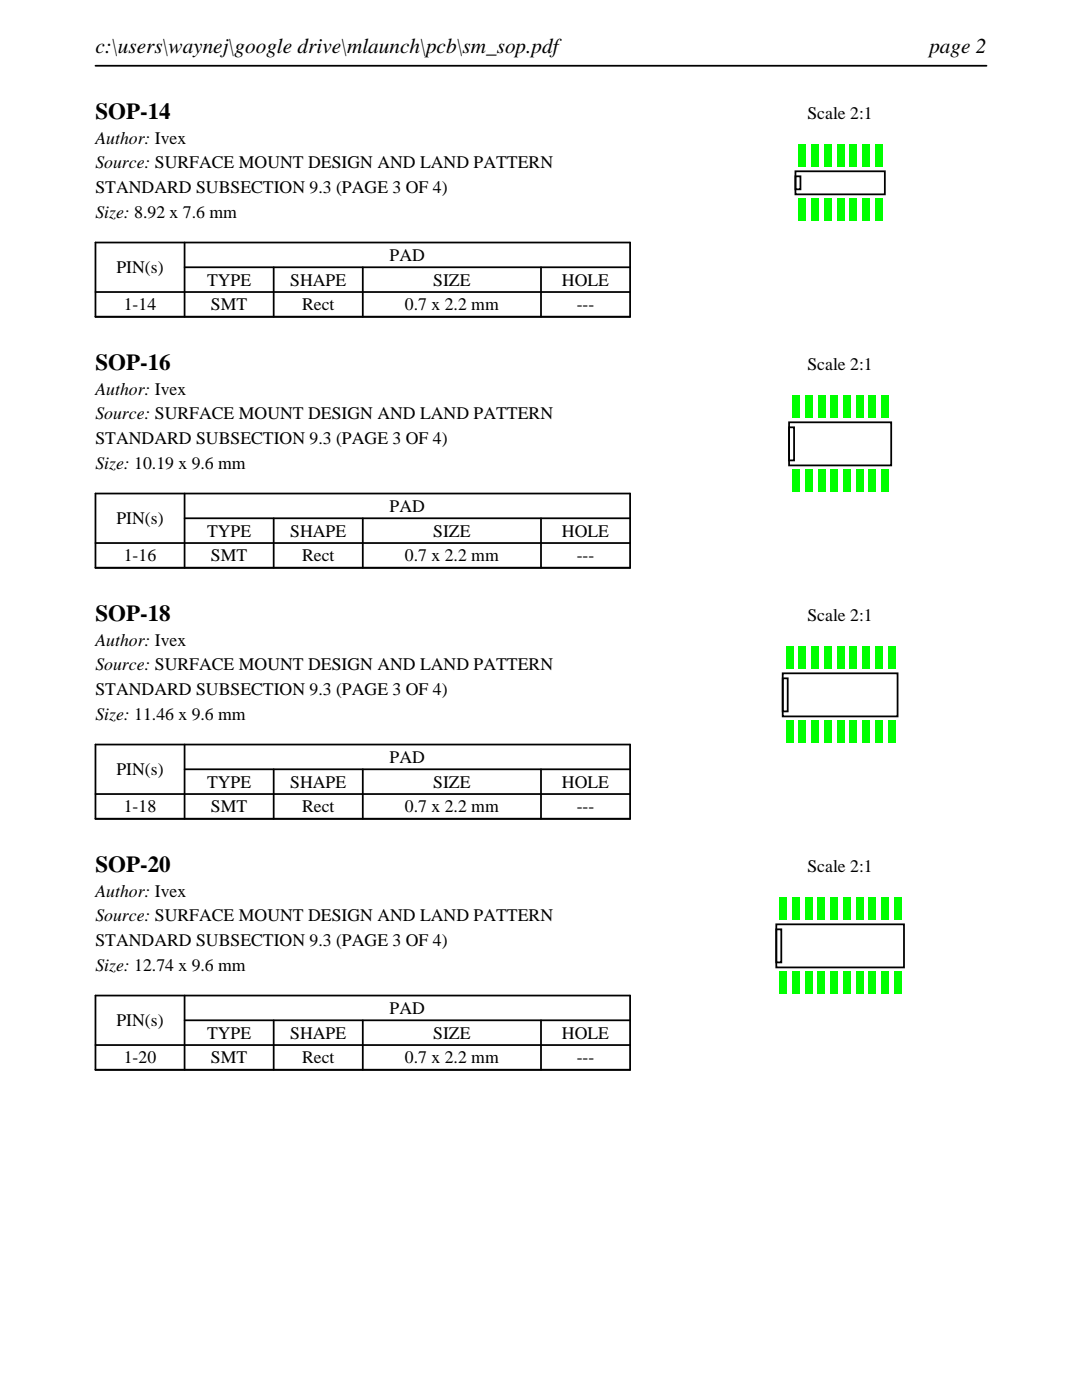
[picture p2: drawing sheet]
<svg xmlns="http://www.w3.org/2000/svg" width="216mm" height="279mm" viewBox="0 0 216 279" stroke-linecap="round" stroke-linejoin="round" font-family="sans-serif">
<defs><g id="words">
<g font-size="4.6">
<text x="19" y="23.7">SOP-14</text>
<text x="19" y="73.8">SOP-16</text>
<text x="19" y="123.9">SOP-18</text>
<text x="19" y="174">SOP-20</text>
</g>
<g font-size="4.2">
<text x="19" y="10.6">c:\users\waynej\google drive\mlaunch\pcb\sm_sop.pdf</text>
<text x="185.4" y="10.6">page 2</text>
</g>
<g font-size="3.5">
<text x="161.1" y="23.7">Scale 2:1</text>
<text x="19" y="28.6">Author: Ivex</text>
<text x="19" y="33.6">Source: SURFACE MOUNT DESIGN AND LAND PATTERN</text>
<text x="19" y="38.5">STANDARD SUBSECTION 9.3 (PAGE 3 OF 4)</text>
<text x="19" y="43.5">Size: 8.92 x 7.6 mm</text>
<text x="77.8" y="52.1">PAD</text>
<text x="23.2" y="54.5">PIN(s)</text>
<text x="41.3" y="57">TYPE</text>
<text x="57.9" y="57">SHAPE</text>
<text x="86.4" y="57">SIZE</text>
<text x="112.1" y="57">HOLE</text>
<text x="24.7" y="61.9">1-14</text>
<text x="42.1" y="61.9">SMT</text>
<text x="60.3" y="61.9">Rect</text>
<text x="80.8" y="61.9">0.7 x 2.2 mm</text>
<text x="115.1" y="61.9">---</text>
<text x="161.1" y="73.8">Scale 2:1</text>
<text x="19" y="78.7">Author: Ivex</text>
<text x="19" y="83.7">Source: SURFACE MOUNT DESIGN AND LAND PATTERN</text>
<text x="19" y="88.6">STANDARD SUBSECTION 9.3 (PAGE 3 OF 4)</text>
<text x="19" y="93.6">Size: 10.19 x 9.6 mm</text>
<text x="23.2" y="104.6">PIN(s)</text>
<text x="41.3" y="107.1">TYPE</text>
<text x="57.9" y="107.1">SHAPE</text>
<text x="77.8" y="102.2">PAD</text>
<text x="86.4" y="107.1">SIZE</text>
<text x="112.1" y="107.1">HOLE</text>
<text x="24.7" y="112">1-16</text>
<text x="42.1" y="112">SMT</text>
<text x="60.3" y="112">Rect</text>
<text x="80.8" y="112">0.7 x 2.2 mm</text>
<text x="115.1" y="112">---</text>
<text x="161.1" y="123.9">Scale 2:1</text>
<text x="19" y="128.8">Author: Ivex</text>
<text x="19" y="133.8">Source: SURFACE MOUNT DESIGN AND LAND PATTERN</text>
<text x="19" y="138.7">STANDARD SUBSECTION 9.3 (PAGE 3 OF 4)</text>
<text x="19" y="143.7">Size: 11.46 x 9.6 mm</text>
<text x="23.2" y="154.7">PIN(s)</text>
<text x="77.8" y="152.3">PAD</text>
<text x="41.3" y="157.2">TYPE</text>
<text x="57.9" y="157.2">SHAPE</text>
<text x="86.4" y="157.2">SIZE</text>
<text x="112.1" y="157.2">HOLE</text>
<text x="24.7" y="162.1">1-18</text>
<text x="42.1" y="162.1">SMT</text>
<text x="60.3" y="162.1">Rect</text>
<text x="80.8" y="162.1">0.7 x 2.2 mm</text>
<text x="115.1" y="162.1">---</text>
<text x="161.1" y="174">Scale 2:1</text>
<text x="19" y="178.9">Author: Ivex</text>
<text x="19" y="183.9">Source: SURFACE MOUNT DESIGN AND LAND PATTERN</text>
<text x="19" y="188.8">STANDARD SUBSECTION 9.3 (PAGE 3 OF 4)</text>
<text x="19" y="193.7">Size: 12.74 x 9.6 mm</text>
<text x="77.8" y="202.4">PAD</text>
<text x="23.2" y="204.8">PIN(s)</text>
<text x="41.3" y="207.3">TYPE</text>
<text x="57.9" y="207.3">SHAPE</text>
<text x="86.4" y="207.3">SIZE</text>
<text x="112.1" y="207.3">HOLE</text>
<text x="24.7" y="212.2">1-20</text>
<text x="42.1" y="212.2">SMT</text>
<text x="60.3" y="212.2">Rect</text>
<text x="80.8" y="212.2">0.7 x 2.2 mm</text>
<text x="115.1" y="212.2">---</text>
</g>
</g></defs>
<path d="M19 13.1h177.8M19 48.4h106.7v14.8h-106.7zM19 58.3h106.7M36.8 53.3h88.9M36.8 48.4v14.8M54.6 53.3v9.9M72.4 53.3v9.9M107.9 53.3v9.9" fill="none" stroke="#000" stroke-width=".35"/>
<path d="M158.7 34.2h17.9v4.6h-17.9zM158.7 35.2h1v2.6h-1z" fill="none" stroke="#000" stroke-width=".36"/>
<g fill="#0f0">
<path d="M159.4 39.6h1.4v4.4h-1.4z"/>
<path d="M162 39.6h1.4v4.4h-1.4z"/>
<path d="M164.5 39.6h1.4v4.4h-1.4z"/>
<path d="M167 39.6h1.4v4.4h-1.4z"/>
<path d="M169.6 39.6h1.4v4.4h-1.4z"/>
<path d="M172.1 39.6h1.4v4.4h-1.4z"/>
<path d="M174.7 39.6h1.4v4.4h-1.4z"/>
<path d="M174.7 28.8h1.4v4.4h-1.4z"/>
<path d="M172.1 28.8h1.4v4.4h-1.4z"/>
<path d="M169.6 28.8h1.4v4.4h-1.4z"/>
<path d="M167 28.8h1.4v4.4h-1.4z"/>
<path d="M164.5 28.8h1.4v4.4h-1.4z"/>
<path d="M162 28.8h1.4v4.4h-1.4z"/>
<path d="M159.4 28.8h1.4v4.4h-1.4z"/>
</g>
<path d="M19 98.5h106.7v14.8h-106.7zM36.8 98.5v14.8M19 108.4h106.7M36.8 103.4h88.9M54.6 103.4v9.9M72.4 103.4v9.9M107.9 103.4v9.9" fill="none" stroke="#000" stroke-width=".35"/>
<path d="M157.5 84.3h20.3v8.6h-20.3zM157.5 85.3h1v6.6h-1z" fill="none" stroke="#000" stroke-width=".36"/>
<g fill="#0f0">
<path d="M158.1 93.7h1.4v4.4h-1.4z"/>
<path d="M160.7 93.7h1.4v4.4h-1.4z"/>
<path d="M163.2 93.7h1.4v4.4h-1.4z"/>
<path d="M165.8 93.7h1.4v4.4h-1.4z"/>
<path d="M168.3 93.7h1.4v4.4h-1.4z"/>
<path d="M170.8 93.7h1.4v4.4h-1.4z"/>
<path d="M173.4 93.7h1.4v4.4h-1.4z"/>
<path d="M175.9 93.7h1.4v4.4h-1.4z"/>
<path d="M175.9 78.9h1.4v4.4h-1.4z"/>
<path d="M173.4 78.9h1.4v4.4h-1.4z"/>
<path d="M170.8 78.9h1.4v4.4h-1.4z"/>
<path d="M168.3 78.9h1.4v4.4h-1.4z"/>
<path d="M165.8 78.9h1.4v4.4h-1.4z"/>
<path d="M163.2 78.9h1.4v4.4h-1.4z"/>
<path d="M160.7 78.9h1.4v4.4h-1.4z"/>
<path d="M158.1 78.9h1.4v4.4h-1.4z"/>
</g>
<path d="M19 148.6h106.7v14.8h-106.7zM19 158.5h106.7M36.8 153.5h88.9M36.8 148.6v14.8M54.6 153.5v9.9M72.4 153.5v9.9M107.9 153.5v9.9" fill="none" stroke="#000" stroke-width=".35"/>
<path d="M156.2 134.4h22.9v8.6h-22.9zM156.2 135.4h1v6.6h-1z" fill="none" stroke="#000" stroke-width=".36"/>
<g fill="#0f0">
<path d="M156.9 143.8h1.4v4.4h-1.4z"/>
<path d="M159.4 143.8h1.4v4.4h-1.4z"/>
<path d="M162 143.8h1.4v4.4h-1.4z"/>
<path d="M164.5 143.8h1.4v4.4h-1.4z"/>
<path d="M167 143.8h1.4v4.4h-1.4z"/>
<path d="M169.6 143.8h1.4v4.4h-1.4z"/>
<path d="M172.1 143.8h1.4v4.4h-1.4z"/>
<path d="M174.7 143.8h1.4v4.4h-1.4z"/>
<path d="M177.2 143.8h1.4v4.4h-1.4z"/>
<path d="M177.2 129h1.4v4.4h-1.4z"/>
<path d="M174.7 129h1.4v4.4h-1.4z"/>
<path d="M172.1 129h1.4v4.4h-1.4z"/>
<path d="M169.6 129h1.4v4.4h-1.4z"/>
<path d="M167 129h1.4v4.4h-1.4z"/>
<path d="M164.5 129h1.4v4.4h-1.4z"/>
<path d="M162 129h1.4v4.4h-1.4z"/>
<path d="M159.4 129h1.4v4.4h-1.4z"/>
<path d="M156.9 129h1.4v4.4h-1.4z"/>
</g>
<path d="M19 198.7h106.7v14.8h-106.7zM36.8 198.7v14.8M19 208.6h106.7M36.8 203.6h88.9M54.6 203.6v9.9M72.4 203.6v9.9M107.9 203.6v9.9" fill="none" stroke="#000" stroke-width=".35"/>
<path d="M154.9 184.5h25.5v8.6h-25.5zM154.9 185.5h1v6.6h-1z" fill="none" stroke="#000" stroke-width=".36"/>
<g fill="#0f0">
<path d="M155.6 193.9h1.4v4.4h-1.4z"/>
<path d="M158.1 193.9h1.4v4.4h-1.4z"/>
<path d="M160.7 193.9h1.4v4.4h-1.4z"/>
<path d="M163.2 193.9h1.4v4.4h-1.4z"/>
<path d="M165.8 193.9h1.4v4.4h-1.4z"/>
<path d="M168.3 193.9h1.4v4.4h-1.4z"/>
<path d="M170.8 193.9h1.4v4.4h-1.4z"/>
<path d="M173.4 193.9h1.4v4.4h-1.4z"/>
<path d="M175.9 193.9h1.4v4.4h-1.4z"/>
<path d="M178.5 193.9h1.4v4.4h-1.4z"/>
<path d="M178.5 179.1h1.4v4.4h-1.4z"/>
<path d="M175.9 179.1h1.4v4.4h-1.4z"/>
<path d="M173.4 179.1h1.4v4.4h-1.4z"/>
<path d="M170.8 179.1h1.4v4.4h-1.4z"/>
<path d="M168.3 179.1h1.4v4.4h-1.4z"/>
<path d="M165.8 179.1h1.4v4.4h-1.4z"/>
<path d="M163.2 179.1h1.4v4.4h-1.4z"/>
<path d="M160.7 179.1h1.4v4.4h-1.4z"/>
<path d="M158.1 179.1h1.4v4.4h-1.4z"/>
<path d="M155.6 179.1h1.4v4.4h-1.4z"/>
</g>
<use href="#words"/>
</svg>
